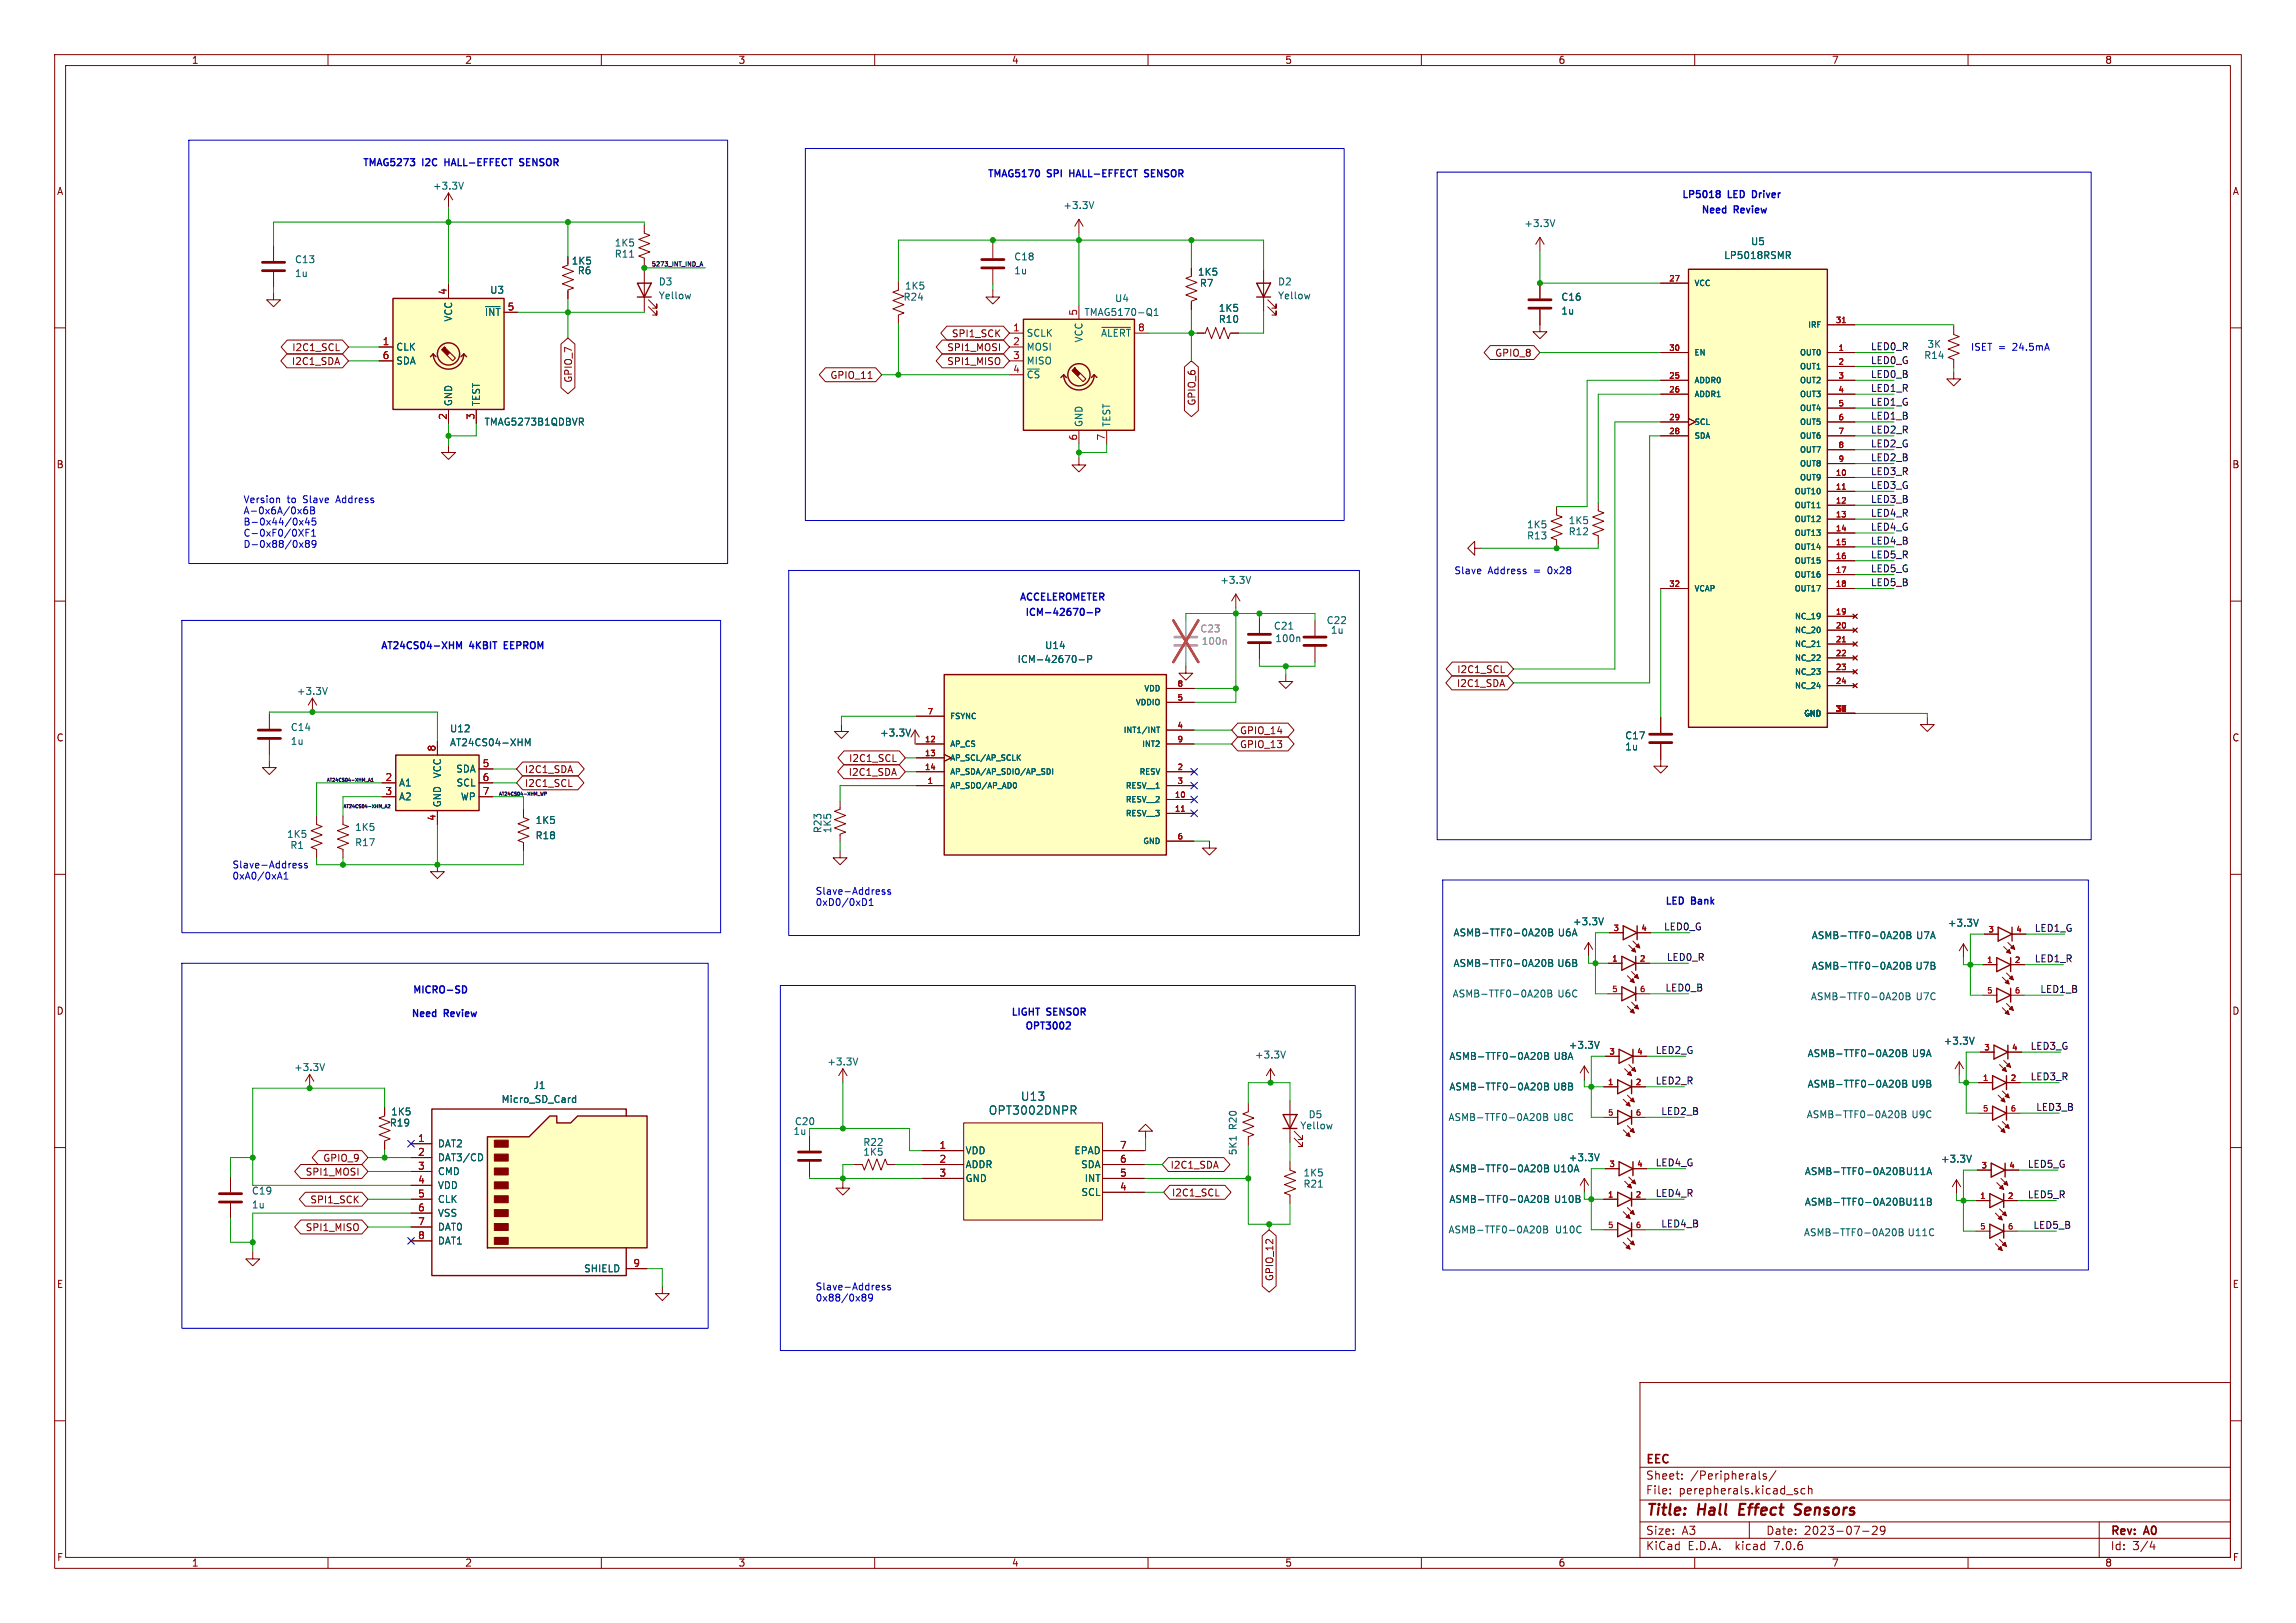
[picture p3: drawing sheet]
<svg xmlns="http://www.w3.org/2000/svg" width="420mm" height="297mm" viewBox="0 0 420 297" stroke-linecap="round" stroke-linejoin="round" font-family="sans-serif">
<defs><g id="words">
<g font-size="2.8" fill="#840000">
<text x="301" y="277.9">Title:</text>
<text x="310.6" y="277.9">Hall</text>
<text x="319" y="277.9">Effect</text>
<text x="330" y="277.9">Sensors</text>
</g>
<g font-size="2.1" fill="#006464">
<text x="186.7" y="201.7">U13</text>
<text x="180.8" y="204.2">OPT3002DNPR</text>
</g>
<g font-size="2.1" fill="#840000">
<text x="301" y="268.2">EEC</text>
<text x="301" y="273.7">File:</text>
<text x="301" y="271">Sheet:</text>
<text x="307.1" y="273.7">perepherals.kicad_sch</text>
<text x="309.2" y="271">/Peripherals/</text>
<text x="301" y="281.1">Size:</text>
<text x="307.6" y="281.1">A3</text>
<text x="323" y="281.1">Date:</text>
<text x="330" y="281.1">2023-07-29</text>
<text x="386" y="281.3">Rev:</text>
<text x="392.4" y="281.3">A0</text>
<text x="301" y="283.9">KiCad</text>
<text x="308.7" y="283.9">E.D.A.</text>
<text x="317.6" y="283.9">kicad</text>
<text x="324.8" y="283.9">7.0.6</text>
<text x="386" y="283.9">Id:</text>
<text x="390.1" y="283.9">3/4</text>
</g>
<g font-size="1.8" fill="#840000">
<text x="35" y="11.9">1</text>
<text x="85" y="11.9">2</text>
<text x="135" y="11.9">3</text>
<text x="185" y="11.9">4</text>
<text x="235" y="11.9">5</text>
<text x="285" y="11.9">6</text>
<text x="335" y="11.9">7</text>
<text x="385" y="11.9">8</text>
<text x="10.3" y="35.9">A</text>
<text x="408.3" y="35.9">A</text>
<text x="53.4" y="64.5">I2C1_SCL</text>
<text x="173.2" y="64.5">SPI1_MOSI</text>
<text x="174" y="61.9">SPI1_SCK</text>
<text x="273.4" y="65.5">GPIO_8</text>
<text x="53.3" y="67">I2C1_SDA</text>
<text x="104.8" y="70.1" transform="rotate(-90 104.8 70.1)">GPIO_7</text>
<text x="151.8" y="69.5">GPIO_11</text>
<text x="173.2" y="67">SPI1_MISO</text>
<text x="218.9" y="74.3" transform="rotate(-90 218.9 74.3)">GPIO_6</text>
<text x="10.3" y="85.9">B</text>
<text x="408.2" y="85.9">B</text>
<text x="266.4" y="125.9">I2C1_SDA</text>
<text x="266.5" y="123.4">I2C1_SCL</text>
<text x="10.3" y="135.9">C</text>
<text x="226.7" y="137.1">GPIO_13</text>
<text x="226.7" y="134.6">GPIO_14</text>
<text x="408.2" y="135.9">C</text>
<text x="95.9" y="141.7">I2C1_SDA</text>
<text x="155.1" y="142.2">I2C1_SDA</text>
<text x="155.2" y="139.6">I2C1_SCL</text>
<text x="10.3" y="185.9">D</text>
<text x="408.2" y="185.9">D</text>
<text x="55.8" y="215.3">SPI1_MOSI</text>
<text x="59" y="212.8">GPIO_9</text>
<text x="214" y="214.1">I2C1_SDA</text>
<text x="56.7" y="220.4">SPI1_SCK</text>
<text x="214.3" y="219.1">I2C1_SCL</text>
<text x="55.8" y="225.5">SPI1_MISO</text>
<text x="10.3" y="235.9">E</text>
<text x="233.1" y="234.5" transform="rotate(-90 233.1 234.5)">GPIO_12</text>
<text x="408.3" y="235.9">E</text>
<text x="10.3" y="285.9">F</text>
<text x="35" y="286.9">1</text>
<text x="85" y="286.9">2</text>
<text x="135" y="286.9">3</text>
<text x="185" y="286.9">4</text>
<text x="235" y="286.9">5</text>
<text x="285" y="286.9">6</text>
<text x="335" y="286.9">7</text>
<text x="385" y="286.9">8</text>
<text x="408.3" y="285.9">F</text>
</g>
<g font-size="1.8" fill="#0000c2">
<text x="66.3" y="30.5">TMAG5273</text>
<text x="77.4" y="30.5">I2C</text>
<text x="81.9" y="30.5">HALL-EFFECT</text>
<text x="96.2" y="30.5">SENSOR</text>
<text x="180.6" y="32.5">TMAG5170</text>
<text x="191.7" y="32.5">SPI</text>
<text x="196.2" y="32.5">HALL-EFFECT</text>
<text x="210.5" y="32.5">SENSOR</text>
<text x="307.6" y="36.3">LP5018</text>
<text x="311.1" y="39.1">Need</text>
<text x="316.2" y="36.3">LED</text>
<text x="317.3" y="39.1">Review</text>
<text x="321.1" y="36.3">Driver</text>
<text x="360.4" y="64.3">ISET =</text>
<text x="368.3" y="64.3">24.5mA</text>
<text x="44.4" y="92.2">Version</text>
<text x="44.4" y="94.2">A-0x6A/0x6B</text>
<text x="52.5" y="92.2">to</text>
<text x="55.6" y="92.2">Slave</text>
<text x="61.8" y="92.2">Address</text>
<text x="44.4" y="96.2">B-0x44/0x45</text>
<text x="44.4" y="98.3">C-0xF0/0XF1</text>
<text x="44.4" y="100.3">D-0x88/0x89</text>
<text x="265.9" y="105.2">Slave</text>
<text x="272.2" y="105.2">Address</text>
<text x="280.7" y="105.2">=</text>
<text x="283.4" y="105.2">0x28</text>
<text x="186.4" y="110">ACCELEROMETER</text>
<text x="187.5" y="112.8">ICM-42670-P</text>
<text x="69.6" y="118.9">AT24CS04-XHM</text>
<text x="86" y="118.9">4KBIT</text>
<text x="92.8" y="118.9">EEPROM</text>
<text x="42.4" y="159">Slave-Address</text>
<text x="42.4" y="161">0xA0/0xA1</text>
<text x="149.1" y="163.8">Slave-Address</text>
<text x="149.1" y="165.9">0xD0/0xD1</text>
<text x="304.5" y="165.6">LED</text>
<text x="309.5" y="165.6">Bank</text>
<text x="75.4" y="181.9">MICRO-SD</text>
<text x="184.9" y="185.9">LIGHT</text>
<text x="191.6" y="185.9">SENSOR</text>
<text x="75.2" y="186.2">Need</text>
<text x="81.3" y="186.2">Review</text>
<text x="187.5" y="188.5">OPT3002</text>
<text x="149.1" y="236.2">Slave-Address</text>
<text x="149.1" y="238.3">0x88/0x89</text>
</g>
<g font-size="1.8" fill="#006464">
<text x="79.1" y="34.9">+3.3V</text>
<text x="194.4" y="38.5">+3.3V</text>
<text x="278.7" y="41.8">+3.3V</text>
<text x="112.4" y="47.3">R11</text>
<text x="112.4" y="45.3">1K5</text>
<text x="185.4" y="47.9">C18</text>
<text x="315.3" y="47.6">LP5018RSMR</text>
<text x="320.2" y="45.1">U5</text>
<text x="53.9" y="50.9">1u</text>
<text x="53.9" y="48.4">C13</text>
<text x="89.6" y="53.9">U3</text>
<text x="104.5" y="48.6">1K5</text>
<text x="105.6" y="50.4">R6</text>
<text x="120.4" y="52.4">D3</text>
<text x="165.4" y="53.2">1K5</text>
<text x="185.4" y="50.4">1u</text>
<text x="219" y="50.6">1K5</text>
<text x="219.4" y="52.7">R7</text>
<text x="233.7" y="52.4">D2</text>
<text x="82.9" y="58.9" transform="rotate(-90 82.9 58.9)">VCC</text>
<text x="88.6" y="58">~{INT}</text>
<text x="120.4" y="55">Yellow</text>
<text x="165.2" y="55.2">R24</text>
<text x="198.3" y="58">TMAG5170-Q1</text>
<text x="203.9" y="55.5">U4</text>
<text x="222.8" y="59.3">R10</text>
<text x="222.8" y="57.3">1K5</text>
<text x="233.7" y="55">Yellow</text>
<text x="285.5" y="55.2">C16</text>
<text x="285.5" y="57.8">1u</text>
<text x="72.4" y="64.4">CLK</text>
<text x="187.7" y="61.8">SCLK</text>
<text x="187.7" y="64.4">MOSI</text>
<text x="198.2" y="62.8" transform="rotate(-90 198.2 62.8)">VCC</text>
<text x="201.3" y="61.8">~{ALERT}</text>
<text x="351.9" y="65.9">R14</text>
<text x="352.5" y="63.9">3K</text>
<text x="72.4" y="66.9">SDA</text>
<text x="187.7" y="66.9">MISO</text>
<text x="187.7" y="69.4">~{CS}</text>
<text x="82.9" y="74.4" transform="rotate(-90 82.9 74.4)">GND</text>
<text x="88" y="74.4" transform="rotate(-90 88 74.4)">TEST</text>
<text x="88.5" y="78.1">TMAG5273B1QDBVR</text>
<text x="198.2" y="78.2" transform="rotate(-90 198.2 78.2)">GND</text>
<text x="203.3" y="78.2" transform="rotate(-90 203.3 78.2)">TEST</text>
<text x="279.2" y="98.9">R13</text>
<text x="279.2" y="96.9">1K5</text>
<text x="286.9" y="98.1">R12</text>
<text x="286.9" y="96.1">1K5</text>
<text x="223.1" y="107">+3.3V</text>
<text x="191.1" y="119">U14</text>
<text x="232.9" y="115.4">C21</text>
<text x="233.2" y="117.7">100n</text>
<text x="242.6" y="114.4">C22</text>
<text x="243.3" y="116.2">1u</text>
<text x="186" y="121.5">ICM-42670-P</text>
<text x="54.2" y="127.4">+3.3V</text>
<text x="53.1" y="136.5">1u</text>
<text x="53.1" y="134">C14</text>
<text x="82.2" y="134.2">U12</text>
<text x="82.2" y="136.8">AT24CS04-XHM</text>
<text x="160.9" y="135">+3.3V</text>
<text x="297.2" y="135.5">C17</text>
<text x="297.2" y="137.5">1u</text>
<text x="80.9" y="142.5" transform="rotate(-90 80.9 142.5)">VCC</text>
<text x="83.4" y="141.6">SDA</text>
<text x="72.9" y="144.1">A1</text>
<text x="72.9" y="146.7">A2</text>
<text x="80.9" y="147.8" transform="rotate(-90 80.9 147.8)">GND</text>
<text x="83.4" y="144.1">SCL</text>
<text x="84.2" y="146.7">WP</text>
<text x="52.4" y="153.5">1K5</text>
<text x="53" y="155.5">R1</text>
<text x="64.9" y="155">R17</text>
<text x="64.9" y="152.2">1K5</text>
<text x="97.9" y="153.8">R18</text>
<text x="97.9" y="151">1K5</text>
<text x="150.5" y="152.6" transform="rotate(-90 150.5 152.6)">R23</text>
<text x="152.2" y="152.6" transform="rotate(-90 152.2 152.6)">1K5</text>
<text x="265.8" y="171.6">ASMB-TTF0-0A20B</text>
<text x="284.9" y="171.6">U6A</text>
<text x="287.6" y="169.5">+3.3V</text>
<text x="331.3" y="172.1">ASMB-TTF0-0A20B</text>
<text x="350.4" y="172.1">U7A</text>
<text x="356.2" y="169.8">+3.3V</text>
<text x="265.8" y="177.1">ASMB-TTF0-0A20B</text>
<text x="284.8" y="177.1">U6B</text>
<text x="331.3" y="177.6">ASMB-TTF0-0A20B</text>
<text x="350.3" y="177.6">U7B</text>
<text x="265.6" y="182.7">ASMB-TTF0-0A20B</text>
<text x="284.8" y="182.7">U6C</text>
<text x="331.2" y="183.2">ASMB-TTF0-0A20B</text>
<text x="350.3" y="183.2">U7C</text>
<text x="355.5" y="191.4">+3.3V</text>
<text x="53.7" y="196.2">+3.3V</text>
<text x="151.2" y="195.2">+3.3V</text>
<text x="229.5" y="193.9">+3.3V</text>
<text x="265" y="194.2">ASMB-TTF0-0A20B</text>
<text x="284.1" y="194.2">U8A</text>
<text x="286.9" y="192.1">+3.3V</text>
<text x="330.6" y="193.6">ASMB-TTF0-0A20B</text>
<text x="349.6" y="193.6">U9A</text>
<text x="91.7" y="202">Micro_SD_Card</text>
<text x="97.5" y="199.5">J1</text>
<text x="265" y="199.7">ASMB-TTF0-0A20B</text>
<text x="284" y="199.7">U8B</text>
<text x="330.6" y="199.2">ASMB-TTF0-0A20B</text>
<text x="349.5" y="199.2">U9B</text>
<text x="71.2" y="206.3">R19</text>
<text x="71.5" y="204.3">1K5</text>
<text x="145" y="207.9">1u</text>
<text x="145.3" y="206.1">C20</text>
<text x="157.8" y="209.9">R22</text>
<text x="226.4" y="206.9" transform="rotate(-90 226.4 206.9)">R20</text>
<text x="237.8" y="206.9">Yellow</text>
<text x="239.3" y="204.8">D5</text>
<text x="264.9" y="205.3">ASMB-TTF0-0A20B</text>
<text x="284" y="205.3">U8C</text>
<text x="330.4" y="204.8">ASMB-TTF0-0A20B</text>
<text x="349.5" y="204.8">U9C</text>
<text x="80" y="210.2">DAT2</text>
<text x="80" y="212.7">DAT3/CD</text>
<text x="80" y="215.2">CMD</text>
<text x="157.8" y="211.7">1K5</text>
<text x="176.5" y="211.4">VDD</text>
<text x="176.5" y="214">ADDR</text>
<text x="196.4" y="211.4">EPAD</text>
<text x="197.7" y="214">SDA</text>
<text x="226.4" y="211.5" transform="rotate(-90 226.4 211.5)">5K1</text>
<text x="238.3" y="215.5">1K5</text>
<text x="265" y="214.7">ASMB-TTF0-0A20B</text>
<text x="284" y="214.7">U10A</text>
<text x="286.9" y="212.7">+3.3V</text>
<text x="330.1" y="215.2">ASMB-TTF0-0A20B</text>
<text x="348.5" y="215.2">U11A</text>
<text x="354.9" y="213">+3.3V</text>
<text x="46" y="221.3">1u</text>
<text x="46" y="218.8">C19</text>
<text x="80" y="217.8">VDD</text>
<text x="80" y="220.3">CLK</text>
<text x="176.5" y="216.5">GND</text>
<text x="197.7" y="219">SCL</text>
<text x="198.3" y="216.5">INT</text>
<text x="238.3" y="217.5">R21</text>
<text x="265" y="220.3">ASMB-TTF0-0A20B</text>
<text x="284.2" y="220.3">U10B</text>
<text x="330.1" y="220.8">ASMB-TTF0-0A20B</text>
<text x="348.4" y="220.8">U11B</text>
<text x="80" y="222.9">VSS</text>
<text x="80" y="225.4">DAT0</text>
<text x="80" y="227.9">DAT1</text>
<text x="264.9" y="225.9">ASMB-TTF0-0A20B</text>
<text x="284.3" y="225.9">U10C</text>
<text x="329.9" y="226.4">ASMB-TTF0-0A20B</text>
<text x="348.8" y="226.4">U11C</text>
<text x="106.7" y="233">SHIELD</text>
</g>
<g font-size="1.8" fill="#a90000">
<text x="81.8" y="54" transform="rotate(-90 81.8 54)">4</text>
<text x="92.8" y="56.9">5</text>
<text x="197.1" y="57.9" transform="rotate(-90 197.1 57.9)">5</text>
<text x="69.9" y="63.2">1</text>
<text x="69.9" y="65.8">6</text>
<text x="185.2" y="60.7">1</text>
<text x="185.2" y="63.2">2</text>
<text x="185.2" y="65.8">3</text>
<text x="208.1" y="60.7">8</text>
<text x="185.2" y="68.3">4</text>
<text x="81.8" y="76.9" transform="rotate(-90 81.8 76.9)">2</text>
<text x="86.9" y="76.9" transform="rotate(-90 86.9 76.9)">3</text>
<text x="197.1" y="80.7" transform="rotate(-90 197.1 80.7)">6</text>
<text x="202.2" y="80.7" transform="rotate(-90 202.2 80.7)">7</text>
<text x="79.8" y="137.6" transform="rotate(-90 79.8 137.6)">8</text>
<text x="70.4" y="143">2</text>
<text x="88.2" y="140.5">5</text>
<text x="88.2" y="143">6</text>
<text x="70.4" y="145.5">3</text>
<text x="88.2" y="145.5">7</text>
<text x="79.8" y="150.3" transform="rotate(-90 79.8 150.3)">4</text>
<text x="76.4" y="209">1</text>
<text x="76.4" y="211.6">2</text>
<text x="76.4" y="214.1">3</text>
<text x="171.8" y="210.3">1</text>
<text x="171.8" y="212.9">2</text>
<text x="171.8" y="215.4">3</text>
<text x="204.8" y="215.4">5</text>
<text x="204.8" y="212.9">6</text>
<text x="204.8" y="210.3">7</text>
<text x="76.4" y="216.7">4</text>
<text x="76.4" y="219.2">5</text>
<text x="76.4" y="221.7">6</text>
<text x="204.8" y="217.9">4</text>
<text x="76.4" y="224.3">7</text>
<text x="76.4" y="226.8">8</text>
<text x="115.8" y="231.9">9</text>
</g>
<g font-size="1.8" fill="#0f0f0f">
<text x="342.1" y="64.2">LED0_R</text>
<text x="342.1" y="69.2">LED0_B</text>
<text x="342.1" y="66.7">LED0_G</text>
<text x="342.1" y="71.8">LED1_R</text>
<text x="342.1" y="74.3">LED1_G</text>
<text x="342.1" y="76.9">LED1_B</text>
<text x="342.1" y="79.4">LED2_R</text>
<text x="342.1" y="81.9">LED2_G</text>
<text x="342.1" y="87">LED3_R</text>
<text x="342.1" y="84.5">LED2_B</text>
<text x="342.1" y="89.6">LED3_G</text>
<text x="342.1" y="92.1">LED3_B</text>
<text x="342.1" y="94.6">LED4_R</text>
<text x="342.1" y="99.7">LED4_B</text>
<text x="342.1" y="97.2">LED4_G</text>
<text x="342.1" y="104.8">LED5_G</text>
<text x="342.1" y="102.3">LED5_R</text>
<text x="342.1" y="107.3">LED5_B</text>
<text x="95.9" y="144.2">I2C1_SCL</text>
<text x="304.3" y="170.3">LED0_G</text>
<text x="372.1" y="170.6">LED1_G</text>
<text x="304.8" y="175.9">LED0_R</text>
<text x="372.1" y="176.2">LED1_R</text>
<text x="304.5" y="181.5">LED0_B</text>
<text x="373.1" y="181.8">LED1_B</text>
<text x="302.8" y="192.9">LED2_G</text>
<text x="371.3" y="197.8">LED3_R</text>
<text x="371.3" y="192.2">LED3_G</text>
<text x="302.8" y="198.5">LED2_R</text>
<text x="372.4" y="203.4">LED3_B</text>
<text x="303.8" y="204.1">LED2_B</text>
<text x="302.8" y="213.5">LED4_G</text>
<text x="370.8" y="213.8">LED5_G</text>
<text x="302.8" y="219.1">LED4_R</text>
<text x="370.8" y="219.4">LED5_R</text>
<text x="303.8" y="224.7">LED4_B</text>
<text x="371.9" y="224.9">LED5_B</text>
</g>
<g font-size="1.8" fill="#989898">
<text x="219.5" y="115.9">C23</text>
<text x="219.7" y="118.2">100n</text>
</g>
<g font-size="1.4" fill="#a90000">
<text x="305.2" y="51.6">27</text>
<text x="335.7" y="59.2">31</text>
<text x="305.2" y="64.3">30</text>
<text x="336.2" y="64.3">1</text>
<text x="305.2" y="69.3">25</text>
<text x="305.2" y="71.9">26</text>
<text x="336.2" y="66.8">2</text>
<text x="336.2" y="69.3">3</text>
<text x="336.2" y="71.9">4</text>
<text x="305.2" y="77">29</text>
<text x="336.2" y="74.4">5</text>
<text x="336.2" y="77">6</text>
<text x="305.2" y="79.5">28</text>
<text x="336.2" y="79.5">7</text>
<text x="336.2" y="82">8</text>
<text x="335.7" y="87.1">10</text>
<text x="335.7" y="89.7">11</text>
<text x="336.2" y="84.6">9</text>
<text x="335.7" y="92.2">12</text>
<text x="335.7" y="94.7">13</text>
<text x="335.7" y="97.3">14</text>
<text x="335.7" y="99.8">15</text>
<text x="305.2" y="107.4">32</text>
<text x="335.7" y="102.4">16</text>
<text x="335.7" y="104.9">17</text>
<text x="335.7" y="107.4">18</text>
<text x="335.7" y="112.5">19</text>
<text x="335.7" y="115.1">20</text>
<text x="335.7" y="117.6">21</text>
<text x="215.3" y="125.7">8</text>
<text x="335.7" y="120.1">22</text>
<text x="335.7" y="122.7">23</text>
<text x="335.7" y="125.2">24</text>
<text x="169.6" y="130.8">7</text>
<text x="215.3" y="128.3">5</text>
<text x="335.7" y="130.3">33</text>
<text x="336.5" y="130.3">7</text>
<text x="169.1" y="135.9">12</text>
<text x="215.3" y="133.3">4</text>
<text x="215.3" y="135.9">9</text>
<text x="169.1" y="138.4">13</text>
<text x="169.1" y="141">14</text>
<text x="169.6" y="143.5">1</text>
<text x="215.3" y="141">2</text>
<text x="215.3" y="143.5">3</text>
<text x="214.8" y="146">10</text>
<text x="214.8" y="148.6">11</text>
<text x="215.3" y="153.7">6</text>
<text x="295" y="170.4">3</text>
<text x="300.1" y="170.4">4</text>
<text x="363.6" y="170.7">3</text>
<text x="368.7" y="170.7">4</text>
<text x="294.8" y="176">1</text>
<text x="299.9" y="176">2</text>
<text x="363.4" y="176.3">1</text>
<text x="368.5" y="176.3">2</text>
<text x="294.8" y="181.6">5</text>
<text x="299.9" y="181.6">6</text>
<text x="363.4" y="181.9">5</text>
<text x="368.5" y="181.9">6</text>
<text x="294.3" y="193">3</text>
<text x="299.4" y="193">4</text>
<text x="362.6" y="197.9">1</text>
<text x="362.9" y="192.3">3</text>
<text x="367.7" y="197.9">2</text>
<text x="367.9" y="192.3">4</text>
<text x="294" y="198.6">1</text>
<text x="299.1" y="198.6">2</text>
<text x="362.6" y="203.5">5</text>
<text x="367.7" y="203.5">6</text>
<text x="294" y="204.2">5</text>
<text x="299.1" y="204.2">6</text>
<text x="294.3" y="213.6">3</text>
<text x="299.4" y="213.6">4</text>
<text x="362.4" y="213.9">3</text>
<text x="367.4" y="213.9">4</text>
<text x="294" y="219.2">1</text>
<text x="299.1" y="219.2">2</text>
<text x="362.1" y="219.5">1</text>
<text x="367.2" y="219.5">2</text>
<text x="294" y="224.8">5</text>
<text x="299.1" y="224.8">6</text>
<text x="362.1" y="225">5</text>
<text x="367.2" y="225">6</text>
</g>
<g font-size="1.4" fill="#006464">
<text x="309.9" y="52.6">VCC</text>
<text x="309.9" y="65.3">EN</text>
<text x="329.1" y="65.3">OUT0</text>
<text x="330.6" y="60.2">IRF</text>
<text x="309.9" y="70.3">ADDR0</text>
<text x="329.1" y="67.8">OUT1</text>
<text x="329.1" y="70.3">OUT2</text>
<text x="309.9" y="72.9">ADDR1</text>
<text x="309.9" y="78">SCL</text>
<text x="329.1" y="72.9">OUT3</text>
<text x="329.1" y="75.4">OUT4</text>
<text x="329.1" y="78">OUT5</text>
<text x="309.9" y="80.5">SDA</text>
<text x="329.1" y="80.5">OUT6</text>
<text x="329.1" y="83">OUT7</text>
<text x="329.1" y="88.1">OUT9</text>
<text x="329.1" y="85.6">OUT8</text>
<text x="328.2" y="90.7">OUT10</text>
<text x="328.2" y="93.2">OUT11</text>
<text x="328.2" y="95.7">OUT12</text>
<text x="328.2" y="98.3">OUT13</text>
<text x="328.2" y="100.8">OUT14</text>
<text x="328.2" y="103.4">OUT15</text>
<text x="328.2" y="105.9">OUT16</text>
<text x="309.9" y="108.4">VCAP</text>
<text x="328.2" y="108.4">OUT17</text>
<text x="328.2" y="113.5">NC_19</text>
<text x="328.2" y="116.1">NC_20</text>
<text x="328.2" y="118.6">NC_21</text>
<text x="328.2" y="121.1">NC_22</text>
<text x="328.2" y="123.7">NC_23</text>
<text x="173.7" y="131.8">FSYNC</text>
<text x="207.6" y="129.3">VDDIO</text>
<text x="209.2" y="126.7">VDD</text>
<text x="328.2" y="126.2">NC_24</text>
<text x="329.9" y="131.3">GND</text>
<text x="173.7" y="136.9">AP_CS</text>
<text x="205.4" y="134.3">INT1/INT</text>
<text x="208.8" y="136.9">INT2</text>
<text x="173.7" y="139.4">AP_SCL/AP_SCLK</text>
<text x="173.7" y="142">AP_SDA/AP_SDIO/AP_SDI</text>
<text x="208.3" y="142">RESV</text>
<text x="173.7" y="144.5">AP_SDO/AP_AD0</text>
<text x="205.8" y="147">RESV__2</text>
<text x="205.8" y="149.6">RESV__3</text>
<text x="205.8" y="144.5">RESV__1</text>
<text x="209" y="154.7">GND</text>
</g>
<text font-size="1.1" fill="#0f0f0f" x="119.1" y="48.8">5273_INT_IND_A</text>
<g font-size=".8" fill="#0f0f0f">
<text x="59.7" y="143.1">AT24CS04-XHM_A1</text>
<text x="62.7" y="147.9">AT24CS04-XHM_A2</text>
<text x="91.2" y="145.6">AT24CS04-XHM_WP</text>
</g>
</g></defs>
<g fill="none" stroke="#840000" stroke-width=".18">
<path d="M10 10h400v277h-400zM12 12h396v273h-396zM60 10v2M110 10v2M160 10v2M210 10v2M260 10v2M310 10v2M360 10v2M82 35.3v2.5M82 35.3l-.7 1.3M82 35.3l.8 1.3"/>
<path d="M10 60h2M50 53.6v1.3h1.3l-1.3 1.2-1.2-1.2h1.2M50 45v2.8M50 49.8v2.8M82 52.1v2.5M92.2 57.2h2.5M103.9 47v1.5l-1 .4 2 .8-2 .7 2 .8-2 .7 2 .8-1 .4v1.5M117.9 41.1v1.6l1 .4-2.1 .7 2.1 .8-2.1 .7 2.1 .8-2.1 .8 1.1 .3v1.6M117.9 49.3v7.6M118.6 56.1l1.5 1.6v-.8v.8h-.7M118.6 54.9l1.5 1.5v-.8v.8h-.7M164.3 51.6v1.5l-1 .4 2.1 .7-2.1 .8 2.1 .8-2.1 .7 2.1 .8-1.1 .4v1.5"/>
<path d="M181.6 53.1v1.3h1.3l-1.3 1.2-1.3-1.2h1.3M181.6 44.5v2.7M181.6 49.3v2.8M197.4 40.1l-.8 1.3M197.4 40.1v2.6M197.4 55.9v2.5M197.4 40.1l.7 1.3M408 60h2M69.3 63.5h2.6M69.3 66h2.6M82 74.9v2.6M82.3 64.5l1 1-.5 .5-1-1"/>
<path d="M87.1 74.9v2.6M184.7 61h2.5M184.7 63.5h2.5M184.7 66h2.5M184.7 68.6h2.5M197.4 78.7v2.6M197.6 68.3l1 1-.5 .6-1-1.1M202.4 78.7v2.6M207.5 61h2.6M82 81.5v1.3h1.3l-1.3 1.3-1.2-1.3h1.2M197.4 83.8v1.3h1.2l-1.2 1.3-1.3-1.3h1.3M10 110h2"/>
<path d="M408 110h2M49.3 139.2v1.3h1.2l-1.2 1.2-1.3-1.2h1.3M49.3 130.6v2.8M49.3 135.4v2.8M57.1 127.8l-.7 1.2M57.1 127.8v2.5M57.1 127.8l.8 1.2M80 135.6v2.6M153.9 132.6v1.3h1.3l-1.3 1.2-1.2-1.2h1.2M167.4 133.6l-.8 1.3M167.4 133.6v2.5M167.4 133.6l.7 1.3"/>
<path d="M167.6 136.1h5.1M167.6 138.7h5.1M167.6 131.1h5.1M172.7 138l1.3 .7-1.3 .6M213.4 136.1h5M213.4 133.6h5M213.4 128.5h5M213.4 126h5M216.9 121.9v1.3h1.3l-1.3 1.3-1.3-1.3h1.3M303.8 136.1v4.1h1.3l-1.3 1.3-1.3-1.3h1.3M303.8 131.3v2.8M352.6 131.3v1.3h1.2l-1.2 1.3-1.3-1.3h1.3"/>
<path d="M10 160h2M57.9 149.4v1.5l1 .4-2 .7 2 .8-2 .7 2 .8-2 .8 1 .3v1.6M62.7 149.4v1.5l1.1 .4-2.1 .7 2.1 .8-2.1 .7 2.1 .8-2.1 .8 1 .3v1.6M69.8 143.3h2.6M69.8 145.8h2.6M80 158.2v1.3h1.3l-1.3 1.3-1.3-1.3h1.3M80 148.3v2.6M87.6 143.3h2.6M87.6 145.8h2.6M87.6 140.7h2.6M95.8 148.1v1.5l1 .4-2.1 .7 2.1 .8-2.1 .8 2.1 .7-2.1 .8 1.1 .4v1.5M153.7 155.7v1.3h1.2l-1.2 1.2-1.3-1.2h1.3"/>
<path d="M153.7 146.6v1.5l-1 .4 2 .7-2 .8 2 .7-2 .8 2 .8-1 .4v1.5M167.6 143.8h5.1M167.6 141.2h5.1M213.4 143.8h5M213.4 146.3h5M213.4 148.8h5M213.4 141.2h5M213.4 153.9h5M221.2 153.9v1.3h1.3l-1.3 1.3-1.2-1.3h1.2M408 160h2M290.6 172.5l-.8 1.2M290.6 172.5v2.5"/>
<path d="M290.6 172.5l.7 1.2M294.1 176.3h2.6M294.4 170.7h2.5M297.7 178.6l.9 .9M297.9 173l.9 .9M298.4 177.8l.9 .9M298.7 172.2l.9 .9M299.2 176.3h2.6M299.5 170.7h2.5M359.2 172.7l-.8 1.3M359.2 172.7v2.6M359.2 172.7l.7 1.3"/>
<path d="M363 170.9h2.5M366.5 173.2l.9 .9M367.3 172.5l.9 .9M368 170.9h2.6M154.2 195.6l-.8 1.3M154.2 195.6v2.5M154.2 195.6l.7 1.3M232.4 195.6l-.8 1.3M232.4 195.6v2.5M232.4 195.6l.8 1.3M289.8 195.1v2.5M289.8 195.1l-.7 1.2"/>
<path d="M289.8 195.1l.8 1.2M293.4 198.9h2.5M294.1 181.9h2.6M297.7 184.2l.9 .8M298.4 198.9h2.6M298.4 183.4l.9 .9M299.2 181.9h2.6M358.4 194.3l-.8 1.3M358.4 194.3v2.6M358.4 194.3l.8 1.3M361.9 198.1h2.6M362.2 192.5h2.5"/>
<path d="M365.8 194.8l.8 .9M366.3 199.6l.9 .9M366.5 194.1l.9 .8M367 198.1h2.6M367.3 192.5h2.5M10 210h2M42.2 215.4v2.8M148.1 207.8v2.8M148.1 212.6v2.8M154.2 216.2v1.2h1.2l-1.2 1.3-1.3-1.3h1.3M156.2 213.1h1.5l.4 1 .8-2 .7 2 .8-2 .8 2 .7-2 .4 1h1.5M168.7 213.1h7.6"/>
<path d="M168.7 210.6h7.6M168.7 215.6h7.6M176.3 205.5h25.4v17.8h-25.4zM201.7 213.1h7.6M201.7 210.6h7.6M201.7 215.6h7.6M201.7 218.2h7.6M209.5 207h1.3l-1.3-1.3-1.2 1.3h1.2v1.3M228.3 201.9v1.6l-1 .3 2.1 .8-2.1 .8 2.1 .7-2.1 .8 2.1 .7-1.1 .4v1.6M236 212.6v1.5l1 .4-2.1 .8 2.1 .7-2.1 .8 2.1 .8-2.1 .7 1.1 .4v1.5M236 201.4v7.6M236.7 208.3l1.6 1.5v-.8v.8h-.8"/>
<path d="M236.7 207l1.6 1.5v-.7v.7h-.8M289.8 215.6l-.7 1.3M289.8 215.6v2.6M289.8 215.6l.8 1.3M293.4 204.5h2.5M293.4 219.5h2.5M293.6 213.9h2.6M296.9 206.8l.9 .8M296.9 201.2l.9 .9M297.2 216.2l.9 .8M297.7 206l.9 .9M297.7 200.4l.9 .9"/>
<path d="M297.9 215.4l.9 .9M298.4 204.5h2.6M298.4 219.5h2.6M298.7 213.9h2.5M357.9 215.9l-.8 1.3M357.9 215.9v2.5M357.9 215.9l.7 1.3M361.4 219.7h2.6M361.7 214.1h2.5M361.9 203.7h2.6M365.3 216.4l.8 .9M365.5 206l.9 .9"/>
<path d="M365.5 200.4l.9 .9M366 215.6l.9 .9M366.3 205.2l.9 .9M366.5 219.7h2.6M366.8 214.1h2.5M367 203.7h2.6M408 210h2M42.2 220.2v2.8M46.2 229.1v1.3h1.3l-1.3 1.2-1.2-1.2h1.2M293.4 225h2.5M296.9 227.3l.9 .9M296.9 221.7l.9 .9"/>
<path d="M297.7 226.6l.9 .9M297.7 221l.9 .9M298.4 225h2.6M365 222l.9 .9M365.8 221.2l.8 .9M10 260h2M300 253h108v32h-108zM408 260h2M300 278.5h108M300 274.5h108M300 268.5h108M305.5 273.2v.2"/>
<path d="M305.5 272.5v.1M307.7 270.5v.2M307.7 269.8v.1M320 278.5v3M321.8 269.2v1.3l.2 .2M323.1 269.8l-.4-.1-.2 .2 .1 .2 .5 .2v.3h-.6M324.9 269.1l-1.3 1.9M328.4 272.9l.4 .1 .1 .2-.2 .2h-.3M328.4 272.4l.4 .1M330.2 272.5l-.5-.1-.3 .3v.4l.2 .2h.6M330.8 272.5l.2-.1 .4 .1v.9M330.8 271.9v1.5"/>
<path d="M342.5 279.4l.6-.1 .2 .1 .1 .3-1 1.1h1M344.8 279.9l-.3 .3h-.3l-.3-.3 .2-.5 .4-.1 .2 .1a.99 .99 0 0 1-.3 1.4h-.3M384 278.5v6.5M60 285v2M110 285v2M160 285v2M210 285v2M260 285v2M300 281.5h108M310 285v2M340.7 280.2h1.2M360 285v2"/>
<path d="M393.7 282l-.4 1.1h.9M394 282.6v1"/>
</g>
<path d="M318.3 275.2l-.2 2h.9M329.3 277a.84 .84 0 0 1-1.1 .1M329.3 275.2l-.7 .1a.46 .46 0 0 0-.2 .5 .46 .46 0 0 0 .3 .4l.6 .1" fill="none" stroke="#840000" stroke-width=".4"/>
<g fill="none" stroke="#006464" stroke-width=".18">
<path d="M84.8 33.3l-.5 1.3M200.1 36.9l-.4 1.3M88.8 56.1h2.7M115.2 47.1h.7M126.3 53.8l-.2 .9M201.5 59.9h5.3M210.5 56.5a.9 .9 0 0 1 0 1.2l.2 .2M211.1 57.7h.8M211.1 56.8l.4-.3v1.2M106.3 77.2l.4 .6M106.5 76.5l.2 .3-.1 .3-.1 .1M59.9 125.8l-.5 1.3"/>
<path d="M96.1 136.5v-1.3l.4 .9 .5-.9v1.3M166.6 133.4l-.5 1.3M186.2 138.6l.5 .5M186.7 138.1l-.6 .6M197.4 120.7h1M199 120.6h.6l.1-.2-.1-.3-.6-.1v1.2M211.6 133.1h.5M211.9 133.1v1M185.7 143.2a.64 .64 0 0 1 0 1M191.5 140.7a.51 .51 0 0 1 .6 .5 .51 .51 0 0 1-.6 .5M192.6 140.7v1M282 176.1l.3-.5a.68 .68 0 0 1 .5 .6 .68 .68 0 0 1-.5 .7l-.3-.5"/>
<path d="M282 170.5l.3-.5a.68 .68 0 0 1 .5 .6 .68 .68 0 0 1-.5 .7l-.3-.5M283.3 175.6h.4l.3 .2-.3 .4 .3 .1v.3l-.2 .3h-.5zM283.3 170h.4l.3 .2-.3 .4 .3 .1v.3l-.2 .3h-.5zM283.3 176.2h.4M283.3 170.6h.4M293.3 168l-.4 1.2M347.6 171l.3-.5a.68 .68 0 0 1 .4 .6 .68 .68 0 0 1-.4 .7l-.3-.5M348.8 170.5h.5l.2 .2-.2 .4 .2 .1 .1 .3-.3 .3h-.5zM348.8 171.1h.5M361.9 168.2l-.4 1.3M156.9 193.6l-.4 1.3M235.1 192.3l-.4 1.3"/>
<path d="M281.3 198.7l.3-.5a.68 .68 0 0 1 .4 .6 .68 .68 0 0 1-.4 .7l-.3-.5M281.9 181.7l.3-.5a.68 .68 0 0 1 .4 .6 .68 .68 0 0 1-.4 .6l-.3-.4M282.5 198.2h.5l.2 .2-.2 .4 .2 .1 .1 .3-.3 .3h-.5zM282.5 198.8h.5M283.1 181.2h.5l.2 .2-.2 .4 .2 .1 .1 .3-.3 .2h-.5zM283.1 181.8h.5M292.5 190.6l-.4 1.2M346.8 192.6l.3-.5a.68 .68 0 0 1 .5 .6 .68 .68 0 0 1-.5 .7l-.3-.5M346.8 198.2l.3-.5a.68 .68 0 0 1 .5 .6 .68 .68 0 0 1-.5 .7l-.3-.5M348.1 192.1h.4l.2 .2-.2 .4 .2 .1 .1 .3-.2 .3h-.5zM348.1 197.7h.4l.2 .2-.2 .4 .2 .1 .1 .3-.2 .3h-.5zM348.1 192.7h.4"/>
<path d="M348.1 198.3h.4M361.1 189.8l-.4 1.3M196.3 203.2l.5 .7M196.5 202.4l.3 .3-.1 .3-.2 .2M226.1 207.9v.8M241.2 217.2h.7M243.7 205.7l-.3 .9M281.1 204.3l.3-.5a.68 .68 0 0 1 .5 .6 .68 .68 0 0 1-.5 .6l-.3-.4M281.3 213.7l.3-.5a.68 .68 0 0 1 .4 .6 .68 .68 0 0 1-.4 .6l-.3-.4M281.3 219.2l.3-.4a.68 .68 0 0 1 .4 .6 .68 .68 0 0 1-.4 .6l-.3-.4M282.4 203.8h.4l.2 .2-.2 .4 .2 .1 .1 .3-.2 .2h-.5zM282.4 204.4h.4"/>
<path d="M282.5 213.2h.5l.2 .2-.2 .4 .2 .1 .1 .3-.3 .2h-.5zM282.5 218.8h.5l.2 .2-.2 .4 .2 .1 .1 .3-.3 .2h-.5zM282.5 213.8h.5M282.5 219.4h.5M292.5 211.1l-.4 1.3M346.3 219.8l.3-.5a.68 .68 0 0 1 .4 .6 .68 .68 0 0 1-.4 .6l-.3-.4M346.3 214.2l.3-.5a.68 .68 0 0 1 .4 .6 .68 .68 0 0 1-.4 .7l-.3-.5M346.6 203.8l.3-.5a.68 .68 0 0 1 .5 .6 .68 .68 0 0 1-.5 .6l-.3-.4M347.6 219.9h.4M347.6 214.3h.4M347.9 203.3h.4l.3 .2-.3 .4 .3 .1v.3l-.2 .2h-.5zM347.9 203.9h.4"/>
<path d="M348 219.3h-.4v1.2h.5M348 214.3l.2 .1M348.1 213.7h-.5v1.3h.5M348.1 214.2l-.1 .1M360.6 211.4l-.4 1.3M281.1 224.8l.3-.4a.68 .68 0 0 1 .5 .6 .68 .68 0 0 1-.5 .6l-.3-.5M282.4 224.4h.4l.2 .2-.2 .4 .2 .1 .1 .3-.2 .2h-.5zM282.4 225h.4"/>
</g>
<g fill="none" stroke="#840000" stroke-width=".25">
<path d="M71.9 54.6h20.3v20.3h-20.3zM116.6 51.8h2.5l-1.2 2.6zM116.6 54.4h2.5M187.2 58.4h20.3v20.3h-20.3zM79.2 64.8a2.79 2.79 0 0 0 2.8 2.8 2.79 2.79 0 0 0 2.8-2.8M79.2 64.8l-.5 .5M79.2 64.8l.6 .5M84.8 64.8l-.5 .5M84.8 64.8l.5 .5M194.6 68.6a2.79 2.79 0 0 0 2.8 2.8 2.79 2.79 0 0 0 2.8-2.8M194.6 68.6l-.5 .5M194.6 68.6l.5 .5"/>
<path d="M200.2 68.6l-.6 .5M200.2 68.6l.5 .5M72.4 138.2h15.2v10.1h-15.2zM172.7 123.4h40.7v33.1h-40.7zM296.7 175l2.5 1.3-2.5 1.2zM296.9 169.4l2.6 1.3-2.6 1.3zM299.2 175v2.5M299.5 169.4v2.6M365.5 169.7l2.5 1.2-2.5 1.3zM368 169.7v2.5M295.9 197.6l2.5 1.3-2.5 1.3zM296.7 180.6l2.5 1.3-2.5 1.2z"/>
<path d="M298.4 197.6v2.6M299.2 180.6v2.5M364.5 196.9l2.5 1.2-2.5 1.3zM364.7 191.3l2.6 1.2-2.6 1.3zM367 196.9v2.5M367.3 191.3v2.5M234.7 204h2.5l-1.2 2.5zM234.7 206.5h2.5M295.9 203.2l2.5 1.3-2.5 1.2zM295.9 218.2l2.5 1.3-2.5 1.2zM296.2 212.6l2.5 1.3-2.5 1.2zM298.4 203.2v2.5"/>
<path d="M298.4 218.2v2.5M298.7 212.6v2.5M364 218.4l2.5 1.3-2.5 1.3zM364.2 212.9l2.6 1.2-2.6 1.3zM364.5 202.4l2.5 1.3-2.5 1.3zM366.5 218.4v2.6M366.8 212.9v2.5M367 202.4v2.6M295.9 223.8l2.5 1.2-2.5 1.3zM298.4 223.8v2.5"/>
<circle cx="82" cy="64.8" r="2.03"/>
<circle cx="197.4" cy="68.6" r="2.03"/>
</g>
<g fill="#840000" stroke="#840000" stroke-width=".18">
<path d="M366.8 195.3l.2 .8-.7-.3z"/>
<path d="M367.5 194.6l.3 .7-.8-.2z"/>
<path d="M298.7 179.1l.3 .7-.8-.2z"/>
<path d="M299 178.8l.5-.5 .2 .8z"/>
<path d="M367.5 173.7l.3 .8-.8-.3z"/>
<path d="M368.3 173l.3 .7-.8-.2z"/>
<path d="M297.9 227.8l.3 .8-.8-.3z"/>
<path d="M298.7 227.1l.3 .7-.8-.2z"/>
<path d="M196.6 67.3l1 1-.5 .5-1-1 .5-.5 .1 .1z"/>
<path d="M299 173.5l.2 .7-.8-.2z"/>
<path d="M299.2 173.2l.5-.5 .3 .8z"/>
<path d="M366 222.5l.3 .8-.8-.3z"/>
<path d="M366.8 221.7l.2 .8-.7-.3z"/>
<path d="M366.5 206.5l.3 .8-.8-.3z"/>
<path d="M367.3 205.7l.2 .8-.7-.3z"/>
<path d="M366.3 216.9l.2 .8-.7-.3z"/>
<path d="M367 216.2l.3 .7-.8-.2z"/>
<path d="M366.5 200.9l.3 .8-.8-.3z"/>
<path d="M367.3 200.2l.2 .7-.7-.2z"/>
<path d="M81 63.8l.3-.3 1 1-.5 .5-1-1z"/>
<path d="M297.9 207.3l.3 .7-.8-.2z"/>
<path d="M298.7 206.5l.3 .8-.8-.3z"/>
<path d="M298.2 216.7l.2 .7-.7-.2z"/>
<path d="M299 215.9l.2 .8-.8-.3z"/>
<path d="M297.9 201.7l.3 .7-.8-.2z"/>
<path d="M298.7 200.9l.3 .8-.8-.3z"/>
<path d="M297.9 222.2l.3 .8-.8-.2z"/>
<path d="M298.7 221.5l.3 .7-.8-.2z"/>
<path d="M298.7 184.7l.3 .7-.8-.2z"/>
<path d="M299.5 183.9l.2 .8-.7-.3z"/>
</g>
<path d="M214.9 118.1h4M214.9 116.6h4" fill="none" stroke="#a1a1a1" stroke-width=".51"/>
<path d="M216.9 113.5v2.8M216.9 118.4v2.8" fill="none" stroke="#a1a1a1" stroke-width=".18"/>
<path d="M224.1 117.1l.2 .2v.6" fill="none" stroke="#989898" stroke-width=".18"/>
<path d="M214.6 113.5l4.6 7.7M219.2 113.5l-4.6 7.7" fill="none" stroke="#eb3a3d" stroke-width=".46"/>
<g fill="#ffffc2" stroke="#ffffc2" stroke-width=".18">
<path d="M172.7 123.4h40.7v33.1h-40.7z"/>
<path d="M187.2 58.4h20.3v20.3h-20.3z"/>
<path d="M72.4 138.2h15.2v10.1h-15.2z"/>
<path d="M71.9 54.6h20.3v20.3h-20.3z"/>
<path d="M176.3 205.5h25.4v17.8h-25.4z"/>
</g>
<path d="M216.1 148.5h.6" fill="none" stroke="#a90000" stroke-width=".18"/>
<path d="M48 49.5h4.1M48 48h4.1M179.6 49h4M179.6 47.5h4M47.2 135.1h4.1M47.2 133.6h4.1M301.8 135.9h4M301.8 134.4h4M40.1 220h4.1M40.1 218.4h4.1M146 212.3h4.1M146 210.8h4.1" fill="none" stroke="#840000" stroke-width=".51"/>
<path d="M89.2 208h7.6l3.8-3.8h1.3v1.3h2.5l1.3-1.3h12.7v24.1h-29.2z" fill="#ffffc2"/>
<g fill="#840000" stroke="#840000" stroke-width=".18">
<path d="M90.4 226.4h2.6v1.3h-2.6z"/>
<path d="M90.4 223.9h2.6v1.3h-2.6z"/>
<path d="M90.4 221.4h2.6v1.2h-2.6z"/>
<path d="M90.4 218.8h2.6v1.3h-2.6z"/>
<path d="M90.4 216.3h2.6v1.3h-2.6z"/>
<path d="M90.4 213.7h2.6v1.3h-2.6z"/>
<path d="M90.4 211.2h2.6v1.3h-2.6z"/>
<path d="M90.4 208.7h2.6v1.2h-2.6z"/>
<path d="M298.2 196.1l.2 .8-.7-.3z"/>
<path d="M299 195.3l.2 .8-.8-.3z"/>
<path d="M366 228.1l.3 .8-.8-.3z"/>
<path d="M366.8 227.3l.2 .8-.7-.3z"/>
<path d="M367.3 184.9l.2 .8-.7-.3z"/>
<path d="M368 184.2l.3 .7-.8-.2z"/>
<path d="M367.3 179.3l.2 .8-.7-.3z"/>
<path d="M368 178.6l.3 .7-.8-.2z"/>
</g>
<g fill="none" stroke="#840000" stroke-width=".25">
<path d="M229.9 51.8h2.5l-1.3 2.6zM229.9 54.4h2.5M308.9 49.3h25.4v83.8h-25.4zM365.3 175.3l2.5 1.2-2.5 1.3zM367.8 175.3v2.5M296.2 192l2.5 1.3-2.5 1.3zM298.7 192v2.6M365.3 180.8l2.5 1.3-2.5 1.3zM367.8 180.8v2.6M89.2 208h7.6l3.8-3.8h1.3v1.3h2.5l1.3-1.3h12.7v24.1h-29.2zM114.6 204.2v-1.3h-35.6v30.5h35.6v-5.1M364 224l2.5 1.3-2.5 1.3z"/>
<path d="M366.5 224v2.6"/>
</g>
<g fill="none" stroke="#840000" stroke-width=".18">
<path d="M82 52.1v2.5M92.2 57.2h2.5M103.9 47v1.3M103.9 53.3v1.3M173.2 59.7h10.3l1.2 1.3-1.2 1.2h-10.3l-1.1-1.2zM217.9 49v1.5l-1 .4 2 .8-2 .8 2 .7-2 .8 2 .7-1 .4v1.5M231.1 49.3v7.6M231.9 56.1l1.5 1.6v-.8v.8h-.7M231.9 54.9l1.5 1.5v-.8v.8h-.7M281.7 56.6v4.1h1.3l-1.3 1.3-1.3-1.3h1.3M281.7 43.4l-.8 1.3M281.7 43.4v2.6"/>
<path d="M281.7 51.8v2.8M281.7 43.4l.7 1.3M303.8 51.8h5.1M334.3 59.4h5M357.4 59.7v1.5l1 .4-2 .8 2 .7-2 .8 2 .7-2 .8 1 .4v1.5M52.5 64.8h10.1l1.2 1.2-1.2 1.3h-10.1l-1.1-1.3zM52.5 62.2h10.1l1.2 1.3-1.2 1.3h-10.1l-1.1-1.3zM61.5 64.2h.6M69.3 63.5h2.6M69.3 66h2.6M82 74.9v2.6M87.1 74.9v2.6"/>
<path d="M102.6 63l1.3-1.2 1.3 1.2v7.9l-1.3 1.2-1.3-1.2zM151 67.3h9.2l1.1 1.3-1.1 1.3h-9.2l-1.1-1.3zM158.8 69.3h.7M172.4 64.8h11.1l1.2 1.2-1.2 1.3h-11.1l-1.2-1.3zM172.4 62.2h11.1l1.2 1.3-1.2 1.3h-11.1l-1.2-1.3zM216.7 67.2l1.2-1.2 1.3 1.2v7.9l-1.3 1.1-1.2-1.1zM218.9 61h1.6l.4-1.1 .7 2.1 .8-2.1 .7 2.1 .8-2.1 .8 2.1 .3-1h1.6M272.6 63.2h8l1.1 1.3-1.1 1.3h-8l-1.1-1.3zM303.8 64.5h5.1M303.8 69.6h5.1M303.8 72.1h5.1M303.8 79.8h5.1"/>
<path d="M303.8 77.2h5.1M308.9 76.6l1.2 .6-1.2 .7M334.3 64.5h5M334.3 67.1h5M334.3 69.6h5M334.3 72.1h5M334.3 79.8h5M334.3 77.2h5M334.3 74.7h5M357.4 68.1v1.2h1.2l-1.2 1.3-1.3-1.3h1.3M284.7 92.7v1.5l1 .4-2 .8 2 .7-2 .8 2 .8-2 .7 1 .4v1.5M292.4 91.9v1.6l1 .4-2.1 .7 2.1 .8-2.1 .7 2.1 .8-2.1 .8 1.1 .3v1.6"/>
<path d="M334.3 87.4h5M334.3 89.9h5M334.3 92.5h5M334.3 95h5M334.3 97.5h5M334.3 82.3h5M334.3 84.8h5M226.1 108.7l-.8 1.3M226.1 108.7v2.6M226.1 108.7l.7 1.3M230.4 113v2.8M230.4 117.9v2.8"/>
<path d="M240.5 113.5v2.8M240.5 118.4v2.8M269.7 100.3v-1.2l-1.2 1.2 1.2 1.3v-1.3h1.3M303.8 107.7h5.1M334.3 100.1h5M334.3 102.6h5M334.3 105.2h5M334.3 107.7h5M334.3 112.8h5M334.3 115.3h5M334.3 117.9h5M339 112.4l.7 .8"/>
<path d="M339 114.9l.7 .8M339 117.5l.7 .7M339.7 112.4l-.7 .8M339.7 114.9l-.7 .8M339.7 117.5l-.7 .7M80 135.6v2.6M95.6 139.4h10.2l1.1 1.3-1.1 1.3h-10.2l-1.1-1.3zM154.3 140h10.2l1.1 1.2-1.1 1.3h-10.2l-1.1-1.3zM154.4 137.4h10.1l1.1 1.3-1.1 1.3h-10.1l-1.1-1.3zM163.4 139.4h.6M167.6 136.1h5.1M167.6 138.7h5.1"/>
<path d="M167.6 131.1h5.1M172.7 138l1.3 .7-1.3 .6M213.4 136.1h5M213.4 133.6h5M213.4 128.5h5M213.4 126h5M226.4 134.9h9.2l1.1 1.2-1.1 1.3h-9.2l-1.1-1.3zM226.4 132.3h9.2l1.1 1.3-1.1 1.3h-9.2l-1.1-1.3zM235.2 123.4v1.3h1.3l-1.3 1.3-1.3-1.3h1.3M265.6 123.7h10.1l1.2 1.3-1.2 1.2h-10.1l-1.1-1.2zM265.6 121.2h10.1l1.2 1.2-1.2 1.3h-10.1l-1.1-1.3zM274.6 123.1h.6"/>
<path d="M303.8 131.3v2.8M303.8 136.1v2.8M334.3 120.4h5M334.3 122.9h5M334.3 125.5h5M334.3 130.6h5M339 120l.7 .8M339 122.6l.7 .7M339 125.1l.7 .8M339.7 120l-.7 .8M339.7 122.6l-.7 .7M339.7 125.1l-.7 .8"/>
<path d="M69.8 143.3h2.6M69.8 145.8h2.6M80 148.3v2.6M87.6 143.3h2.6M87.6 145.8h2.6M87.6 140.7h2.6M95.6 142h10.1l1.1 1.3-1.1 1.2h-10.1l-1.1-1.2zM95.8 148.1v1.3M95.8 154.4v1.3M104.1 143.9h.6M167.6 143.8h5.1M167.6 141.2h5.1"/>
<path d="M213.4 143.8h5M213.4 146.3h5M213.4 148.8h5M213.4 141.2h5M213.4 153.9h5M294.1 176.3h2.6M294.4 170.7h2.5M299.2 176.3h2.6M299.5 170.7h2.5M362.7 176.5h2.6M363 170.9h2.5M366.3 178.8l.9 .9"/>
<path d="M367 178.1l.9 .8M367.8 176.5h2.5M368 170.9h2.6M56.6 196.6l-.7 1.3M56.6 196.6v2.5M56.6 196.6l.8 1.3M293.4 198.9h2.5M293.6 193.3h2.6M297.2 195.6l.9 .9M297.9 194.8l.9 .9M298.4 198.9h2.6M298.7 193.3h2.5"/>
<path d="M361.9 198.1h2.6M362.2 192.5h2.5M362.7 182.1h2.6M366.3 184.4l.9 .9M367 183.6l.9 .9M367 198.1h2.6M367.3 192.5h2.5M367.8 182.1h2.5M55 213.1h11.2l1.1 1.3-1.1 1.2h-11.2l-1.1-1.2zM55.9 218.2h10.3l1.1 1.3-1.1 1.2h-10.3l-1.2-1.2zM58.2 210.6h8l1.1 1.2-1.1 1.3h-8l-1.1-1.3zM70.4 202.7v1.5l-1.1 .4 2.1 .8-2.1 .7 2.1 .8-2.1 .7 2.1 .8-1 .4v1.5"/>
<path d="M75.2 209.3h3.8M75.2 211.8h3.8M75.2 214.4h3.8M75.2 216.9h3.8M75.2 219.5h3.8M168.7 210.6h7.6M168.7 213.1h7.6M168.7 215.6h7.6M201.7 210.6h7.6M201.7 213.1h7.6M201.7 215.6h7.6M201.7 218.2h7.6"/>
<path d="M213.7 211.8h10.2l1.1 1.3-1.1 1.3h-10.2l-1.1-1.3zM214 216.9h10.1l1.1 1.3-1.1 1.3h-10.1l-1.1-1.3zM222.4 218.9h.6M293.4 219.5h2.5M293.6 213.9h2.6M298.4 219.5h2.6M298.7 213.9h2.5M361.4 219.7h2.6M361.7 214.1h2.5M366.5 219.7h2.6M366.8 214.1h2.5M55 223.3h11.2l1.1 1.2-1.1 1.3h-11.2l-1.1-1.3z"/>
<path d="M75.2 222h3.8M75.2 224.5h3.8M75.2 227.1h3.8M114.6 232.2h3.8M121.2 235.5v1.2h1.2l-1.2 1.3-1.3-1.3h1.3M230.9 226.2l1.3-1.2 1.2 1.2v9.2l-1.2 1.1-1.3-1.1zM361.4 225.3h2.6M365 227.6l.9 .9M365.8 226.8l.8 .9M366.5 225.3h2.6"/>
</g>
<g fill="none" stroke="#006464" stroke-width=".18">
<path d="M88.8 56.1h2.7M239.6 53.8l-.2 .9M284.4 40.2l-.4 1.3M326.8 46h.4l.3 .3-.1 .4h-.6M327.1 46.7l.4 .6M106.3 77.2l.4 .6M106.5 76.5l.2 .3-.1 .3-.1 .1M332.4 92.9h.6M228.8 105.5l-.4 1.3M235.8 115.1h.7M237.6 116.6l.2 .2v.6M332.4 118.3h.6"/>
<path d="M96.1 136.5v-1.3l.4 .9 .5-.9v1.3M166.6 133.4l-.5 1.3M186.2 138.6l.5 .5M186.7 138.1l-.6 .6M197.4 120.7h1M199 120.6h.6l.1-.2-.1-.3-.6-.1v1.2M211.6 133.1h.5M211.9 133.1v1M185.7 143.2a.64 .64 0 0 1 0 1M191.5 140.7a.51 .51 0 0 1 .6 .5 .51 .51 0 0 1-.6 .5M192.6 140.7v1M282 176.1l.3-.5a.68 .68 0 0 1 .5 .6 .68 .68 0 0 1-.5 .7l-.3-.5"/>
<path d="M282 170.5l.3-.5a.68 .68 0 0 1 .5 .6 .68 .68 0 0 1-.5 .7l-.3-.5M283.3 175.6h.4l.3 .2-.3 .4 .3 .1v.3l-.2 .3h-.5zM283.3 170h.4l.3 .2-.3 .4 .3 .1v.3l-.2 .3h-.5zM283.3 176.2h.4M283.3 170.6h.4M293.3 168l-.4 1.2M347.6 176.6l.3-.5a.68 .68 0 0 1 .4 .6 .68 .68 0 0 1-.4 .7l-.3-.5M347.6 171l.3-.5a.68 .68 0 0 1 .4 .6 .68 .68 0 0 1-.4 .7l-.3-.5M348.8 176.1h.5l.2 .2-.2 .4 .2 .1 .1 .3-.3 .3h-.5zM348.8 170.5h.5l.2 .2-.2 .4 .2 .1 .1 .3-.3 .3h-.5zM348.8 176.7h.5M348.8 171.1h.5"/>
<path d="M361.9 168.2l-.4 1.3M59.4 194.6l-.5 1.3M281.3 193.1l.3-.5a.68 .68 0 0 1 .4 .6 .68 .68 0 0 1-.4 .7l-.3-.5M281.3 198.7l.3-.5a.68 .68 0 0 1 .4 .6 .68 .68 0 0 1-.4 .7l-.3-.5M282.5 192.6h.5l.2 .2-.2 .4 .2 .1 .1 .3-.3 .3h-.5zM282.5 198.2h.5l.2 .2-.2 .4 .2 .1 .1 .3-.3 .3h-.5zM282.5 193.2h.5M282.5 198.8h.5M292.5 190.6l-.4 1.2M346.8 198.2l.3-.5a.68 .68 0 0 1 .5 .6 .68 .68 0 0 1-.5 .7l-.3-.5M346.8 192.6l.3-.5a.68 .68 0 0 1 .5 .6 .68 .68 0 0 1-.5 .7l-.3-.5M347.4 182.2l.3-.5a.68 .68 0 0 1 .5 .6 .68 .68 0 0 1-.5 .7l-.3-.5"/>
<path d="M348.1 192.1h.4l.2 .2-.2 .4 .2 .1 .1 .3-.2 .3h-.5zM348.1 197.7h.4l.2 .2-.2 .4 .2 .1 .1 .3-.2 .3h-.5zM348.1 198.3h.4M348.1 192.7h.4M348.7 181.7h.4l.2 .2-.2 .4 .2 .1 .1 .3-.2 .3h-.5zM348.7 182.3h.4M361.1 189.8l-.4 1.3M88 211.2l.3 .5-.3 .7M104.7 201.5l.2 .2h.4M105.3 200.5v1.2M105.3 201l-.4-.1-.2 .2M196.3 203.2l.5 .7"/>
<path d="M196.5 202.4l.3 .3-.1 .3-.2 .2M281.3 213.7l.3-.5a.68 .68 0 0 1 .4 .6 .68 .68 0 0 1-.4 .6l-.3-.4M281.3 219.2l.3-.4a.68 .68 0 0 1 .4 .6 .68 .68 0 0 1-.4 .6l-.3-.4M282.5 213.2h.5l.2 .2-.2 .4 .2 .1 .1 .3-.3 .2h-.5zM282.5 218.8h.5l.2 .2-.2 .4 .2 .1 .1 .3-.3 .2h-.5zM282.5 219.4h.5M282.5 213.8h.5M292.5 211.1l-.4 1.3M346.3 214.2l.3-.5a.68 .68 0 0 1 .4 .6 .68 .68 0 0 1-.4 .7l-.3-.5M346.3 219.8l.3-.5a.68 .68 0 0 1 .4 .6 .68 .68 0 0 1-.4 .6l-.3-.4M347.6 214.3h.4M347.6 219.9h.4"/>
<path d="M348 219.3h-.4v1.2h.5M348 214.3l.2 .1M348.1 213.7h-.5v1.3h.5M348.1 214.2l-.1 .1M360.6 211.4l-.4 1.3M346.1 225.3l.3-.4a.68 .68 0 0 1 .5 .6 .68 .68 0 0 1-.5 .6l-.3-.5M347.4 224.9h.4l.3 .2-.3 .4 .3 .1v.3l-.2 .2h-.5zM347.4 225.5h.4"/>
</g>
<path d="M308.9 49.3h25.4v83.8h-25.4z" fill="#ffffc2" stroke="#ffffc2" stroke-width=".18"/>
<path d="M337 59h.6M337 89.5h.6M337 117.5h.6M216.1 148.5h.6" fill="none" stroke="#a90000" stroke-width=".18"/>
<path d="M279.7 56.4h4M279.7 54.9h4M228.3 117.6h4.1M228.3 116.1h4.1M238.5 118.1h4.1M238.5 116.6h4.1" fill="none" stroke="#840000" stroke-width=".51"/>
<path d="M128.1 48.5h.4M128.3 47.9l.3 .8M67.4 143l.2-.6 .2 .6M67.4 142.8h.3M67.9 143h.4M67.9 142.6l.2-.2v.6M70.5 147.7h.3M70.6 147.2l.2 .6M71 147.3l.2-.1 .1 .2-.3 .4h.3M99.6 144.9v.6M99.9 145v.2l-.3 .1" fill="none" stroke="#0f0f0f" stroke-width=".18"/>
<g fill="none" stroke="#0000c2" stroke-width=".25">
<path d="M81.4 29v1.3M81.4 29.6h.7M95.1 30.3h.6M95.8 29.1l-.5-.1-.2 .3 .1 .3 .5 .2M195.7 31.1v1.2M195.7 31.7h.7M209.4 32.3h.6M210.1 31.1h-.5l-.2 .2 .1 .3 .5 .2M314.2 34.9h.2l.3 .2-.3 .3M314.2 35.4h.2M314.4 35.4l.3 .3v.2l-.3 .3h-.2M320.9 34.9h-.3v1.3h.3"/>
<path d="M83.6 118.7v-1.3l.4 .9 .4-.9v1.3M92.3 118h.4M92.9 117.4h-.6v1.3h.6M198.9 112.1h.9M200.4 112l.6-.1 .2-.1-.1-.3-.7-.2v1.3M84.9 180.4a.68 .68 0 0 1 .4 .7 .68 .68 0 0 1-.4 .6M195.5 187l.3 .3-.1 .3-.7 .7h.8"/>
</g>
<g fill="none" stroke="#0000c2" stroke-width=".18">
<path d="M34.5 25.7h98.6v77.4h-98.6zM147.3 27.2h98.6v68.1h-98.6zM262.9 31.5h119.6v122.2h-119.6zM50.8 91.1l.3 .2v.7M54.6 96.9l.9 1.2M54.8 95.2l.6 .9M54.8 99.3l.6 .9M55.4 95.2l-.6 .9M55.4 99.3l-.6 .9M55.5 96.9l-.9 1.2M55.9 92.8h-.1a.86 .86 0 0 0 0 1.2l.4-.1 .1-.4-.3-.2h-.2l-.2 .2M56 97.5h.4"/>
<path d="M56.1 99.4l-.2 .3v.2l.2 .3h.2l.3-.3v-.2l-.3-.3M56.1 99.4l-.2-.2 .2-.3h.2l.3 .2-.3 .3M56.1 99.4h.2M56.2 94.8l-.3 .9h.7M56.5 95.2v.9M56.6 96.9h-.6v1.2M56.8 92.8v1.2l.7-.1 .1-.3-.3-.2M56.8 93.4h.5M57 98.1h.7M57 97.2l.4-.3v1.2M57.3 92.8l.2 .2-.2 .4M57.7 94.8h-.6v.6l.2-.1 .4 .1 .1 .1-.1 .5-.1 .1-.5-.1"/>
<path d="M57.8 99.4l-.2 .3h-.3l-.2-.3v-.3l.2-.2h.3l.2 .2a.84 .84 0 0 1-.4 1.1h-.2M33.3 113.5h98.5v57.2h-98.5zM144.3 104.4h104.4v66.8h-104.4zM51.2 159.6l.4 1.3M52 160l.3-.4v1.3M55.2 158h-.3l-.2 .2v.1l.5 .2v.3h-.5M56.2 158h-.3l-.2 .2 .1 .1 .4 .2v.3h-.5M33.3 176.3h96.2v66.8h-96.2zM50.9 160.5h.6M52 160.9h.7M158.1 164.4a.68 .68 0 0 1 .4 .7 .68 .68 0 0 1-.4 .6M159 164.8l.4-.4v1.3"/>
<path d="M159 165.7h.7M161.8 162.9l-.3-.1-.1 .2v.2l.4 .1v.3h-.4M162.9 162.9l-.3-.1-.2 .2v.2l.5 .1v.3h-.5M263.9 161h118.1v71.4h-118.1zM142.7 180.3h105.2v66.8h-105.2zM157.8 237.3l.1 .1M157.9 236.8l-.1 .1M157.9 237.4h.2M157.9 237.4h-.1M158.1 236.8l.3 .3-.3 .3M158.1 237.4l.3 .2-.1 .4-.2 .1-.3-.1M159.1 236.8l-.2 .3v.4l.5 .1 .2-.2"/>
<path d="M159.4 236.8l.2 .3a.84 .84 0 0 1-.4 1h-.2M161.8 235.3l-.3-.1-.1 .2v.2l.4 .1v.3h-.4M162.9 235.3l-.3-.1-.2 .2v.2l.5 .1v.3h-.5"/>
</g>
<g fill="none" stroke="#009600" stroke-width=".18">
<path d="M82 37.8v14.3M50 52.6v1M103.9 40.6v6.4M103.9 54.6v7.2M117.9 56.9v.3h-23.2M117.9 41.1v-.5h-67.9v4.4M117.9 48.8v.5M117.9 49h11.1M164.3 59.2v9.4M181.6 43.9v.6M181.6 52.1v1M197.4 42.7v13.2"/>
<path d="M217.9 43.9v5.1M217.9 56.6v9.4M231.1 49.3v-5.4h-66.8v7.7M231.1 56.9v4.1h-4.5M281.7 46v5.8h22.1M339.3 59.4h18.1v.3M63.8 63.5h5.5M63.8 66h5.5M82 77.5v4M87.1 77.5v2.3h-5.1M161.3 68.6h23.4M210.1 61h8.8"/>
<path d="M281.7 64.5h22.1M303.8 79.8h-2v45.2h-24.9M303.8 69.6h-13.5v23.1h-5.6M303.8 72.1h-11.4v19.8M303.8 77.2h-8.4v45.2h-18.5M339.3 79.8h7.2M339.3 69.6h7.2M339.3 64.5h7.2M339.3 77.2h7.2M339.3 74.7h7.2M339.3 72.1h7.2M339.3 67.1h7.2"/>
<path d="M357.4 67.3v.8M197.4 81.3v2.5M202.4 81.3v1.5h-5M292.4 99.6v.7h-21.4M339.3 82.3h7.2M339.3 84.8h7.2M339.3 97.5h7.2M339.3 95h7.2M339.3 89.9h7.2M339.3 87.4h7.2M339.3 92.5h7.2M216.9 113.5v-1.2h23.6v1.2"/>
<path d="M226.1 111.3v17.2h-7.7M230.4 112.3v.7M303.8 107.7v23.6M339.3 100.1h7.2M339.3 102.6h7.2M339.3 105.2h7.2M339.3 107.7h7.2M49.3 130.6v-.3h30.7v5.3M49.3 138.2v1M165.6 138.7h2M167.4 136.1h.2M167.6 131.1h-13.7v1.5"/>
<path d="M216.9 121.2v.7M218.4 136.1h6.9M218.4 126h7.7M218.4 133.6h6.9M230.4 120.7v1.2h10.1v-.7M235.2 121.9v1.5M339.3 130.6h13.3v.7M62.7 157v1.2M69.8 145.8h-7.1v3.6M69.8 143.3h-11.9v6.1M80 150.9v7.3M90.2 140.7h4.3"/>
<path d="M90.2 145.8h5.6v2.3M90.2 143.3h4.3M95.8 155.7v2.5h-37.9v-1.2M153.7 154.2v1.5M165.6 141.2h2M167.6 143.8h-13.9v2.8M218.4 153.9h2.8M290.6 175v1.3h3.5M294.4 170.7h-2.6v11.2h2.3M301.8 176.3h7.1M302 170.7h7.1M359.2 175.3v1.2h3.5"/>
<path d="M363 170.9h-2.6v11.2h2.3M370.3 176.5h7.1M370.6 170.9h7.1M154.2 198.1v8.4M289.8 197.6v1.3h3.6M293.6 193.3h-2.5v11.2h2.3M301 198.9h7.1M301.2 193.3h7.2M301.8 181.9h7.1M358.4 196.9v1.2h3.5M362.2 192.5h-2.5v11.2h2.2M369.6 198.1h7.1"/>
<path d="M369.8 192.5h7.1M370.3 182.1h7.1M46.2 211.8h-4v3.6M67.3 219.5h7.9M67.3 214.4h7.9M67.3 211.8h7.9M70.4 202.7v-3.6h-24.2v17.8h29M70.4 210.3v1.5M148.1 215.4v.2h20.6M148.1 207.8v-1.3h18.3v4.1h2.3M156.2 213.1h-2v3.1M163.8 213.1h4.9"/>
<path d="M209.3 215.6h19M209.3 213.1h3.3M209.3 218.2h3.6M209.5 208.3v2.3h-.2M228.3 209.6v14.4h7.7v-3.8M236 201.4v-3.3h-7.7v3.8M236 209v3.6M289.8 218.2v1.3h3.6M293.6 213.9h-2.5v11.1h2.3M301 219.5h7.1M301 204.5h7.1M301.2 213.9h7.2"/>
<path d="M357.9 218.4v1.3h3.5M361.7 214.1h-2.5v11.2h2.2M369.1 219.7h7.1M369.3 214.1h7.1M369.6 203.7h7.1M42.2 223v4.3h4M67.3 224.5h7.9M75.2 222h-29v7.1M118.4 232.2h2.8v3.3M232.2 224v1M301 225h7.1M369.1 225.3h7.1"/>
</g>
<path d="M217.8 145.7l1.2 1.2M217.8 148.2l1.2 1.3M217.8 143.2l1.2 1.2M217.8 140.6l1.2 1.2M219 145.7l-1.2 1.2M219 148.2l-1.2 1.3M219 143.2l-1.2 1.2M219 140.6l-1.2 1.2M74.6 208.7l1.2 1.2M75.8 208.7l-1.2 1.2M74.6 226.5l1.2 1.2M75.8 226.5l-1.2 1.2" fill="none" stroke="#000084" stroke-width=".18"/>
<path d="M224.1 117.1l.2 .2v.6" fill="none" stroke="#989898" stroke-width=".18"/>
<path d="M216.9 113.5v2.8M216.9 118.4v2.8" fill="none" stroke="#a1a1a1" stroke-width=".18"/>
<path d="M214.6 113.5l4.6 7.7M219.2 113.5l-4.6 7.7" fill="none" stroke="#eb3a3d" stroke-width=".46"/>
<g fill="#009600" stroke="#009600" stroke-width=".18">
<circle cx="103.9" cy="40.6" r=".46"/>
<circle cx="82" cy="79.8" r=".46"/>
<circle cx="103.9" cy="57.2" r=".46"/>
<circle cx="117.9" cy="49" r=".46"/>
<circle cx="82" cy="40.6" r=".46"/>
<circle cx="46.2" cy="227.3" r=".46"/>
<circle cx="62.7" cy="158.2" r=".46"/>
<circle cx="56.6" cy="199.1" r=".46"/>
<circle cx="46.2" cy="211.8" r=".46"/>
<circle cx="154.2" cy="206.5" r=".46"/>
<circle cx="70.4" cy="211.8" r=".46"/>
<circle cx="197.4" cy="43.9" r=".46"/>
<circle cx="181.6" cy="43.9" r=".46"/>
<circle cx="57.1" cy="130.3" r=".46"/>
<circle cx="80" cy="158.2" r=".46"/>
<circle cx="197.4" cy="82.8" r=".46"/>
<circle cx="164.3" cy="68.6" r=".46"/>
<circle cx="154.2" cy="215.6" r=".46"/>
<circle cx="228.3" cy="215.6" r=".46"/>
<circle cx="359.7" cy="198.1" r=".46"/>
<circle cx="360.4" cy="176.5" r=".46"/>
<circle cx="291.1" cy="198.9" r=".46"/>
<circle cx="232.4" cy="198.1" r=".46"/>
<circle cx="232.2" cy="224" r=".46"/>
<circle cx="291.1" cy="219.5" r=".46"/>
<circle cx="291.8" cy="176.3" r=".46"/>
<circle cx="359.2" cy="219.7" r=".46"/>
<circle cx="281.7" cy="51.8" r=".46"/>
<circle cx="284.7" cy="100.3" r=".46"/>
<circle cx="235.2" cy="121.9" r=".46"/>
<circle cx="217.9" cy="43.9" r=".46"/>
<circle cx="230.4" cy="112.3" r=".46"/>
<circle cx="217.9" cy="61" r=".46"/>
<circle cx="226.1" cy="112.3" r=".46"/>
<circle cx="226.1" cy="126" r=".46"/>
</g>
<use href="#words"/>
</svg>
